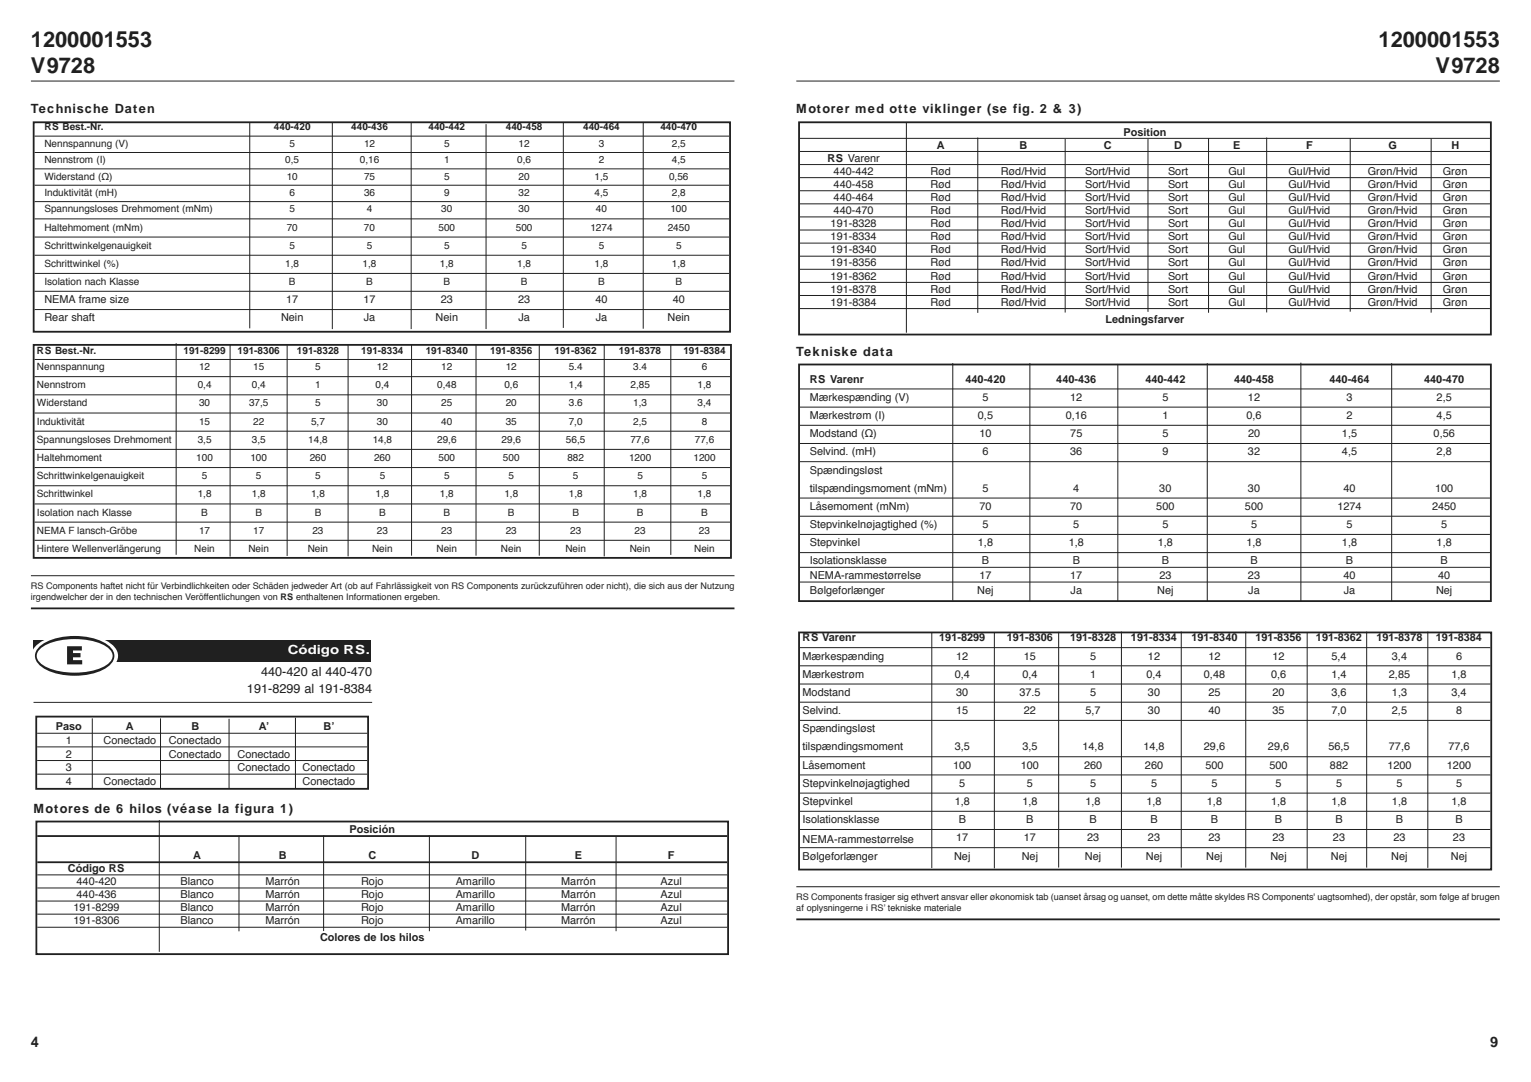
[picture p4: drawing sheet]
<svg xmlns="http://www.w3.org/2000/svg" width="297mm" height="210mm" viewBox="0 0 297 210" stroke-linecap="round" stroke-linejoin="round" font-family="sans-serif">
<defs><g id="words">
<g font-size="4.2" fill="#231f20">
<text x="6" y="9.1">1200001553</text>
<text x="267.5" y="9.1">1200001553</text>
<text x="6" y="14.1">V9728</text>
<text x="278.5" y="14.1">V9728</text>
</g>
<g font-size="2.8" fill="#231f20">
<text x="6" y="203">4</text>
<text x="289.1" y="203">9</text>
</g>
<g font-size="2.5" fill="#231f20">
<text x="6" y="22">Technische Daten</text>
<text x="154.5" y="22">Motorer med otte viklinger (se fig. 2 &amp; 3)</text>
<text x="154.5" y="69">Tekniske data</text>
<text x="50.7" y="131.2">440-420 al 440-470</text>
<text x="47.9" y="134.4">191-8299 al 191-8384</text>
<text x="6.5" y="157.7">Motores de 6 hilos (véase la figura 1)</text>
</g>
<text font-size="2.4" fill="#fff" x="55.8" y="127">Código RS.</text>
<g font-size="2.1" fill="#231f20">
<text x="181.8" y="28.8">A</text>
<text x="197.8" y="28.8">B</text>
<text x="214.1" y="28.8">C</text>
<text x="218" y="26.3">Position</text>
<text x="227.8" y="28.8">D</text>
<text x="239.3" y="28.8">E</text>
<text x="253.4" y="28.8">F</text>
<text x="269.4" y="28.8">G</text>
<text x="281.6" y="28.8">H</text>
<text x="160.6" y="31.4">RS Varenr</text>
<text x="161.7" y="33.9">440-442</text>
<text x="180.5" y="33.9">Rød</text>
<text x="194.2" y="33.9">Rød/Hvid</text>
<text x="210.6" y="33.9">Sort/Hvid</text>
<text x="226.6" y="33.9">Sort</text>
<text x="238.3" y="33.9">Gul</text>
<text x="250" y="33.9">Gul/Hvid</text>
<text x="265.4" y="33.9">Grøn/Hvid</text>
<text x="279.9" y="33.9">Grøn</text>
<text x="161.7" y="36.5">440-458</text>
<text x="161.7" y="39">440-464</text>
<text x="161.7" y="41.5">440-470</text>
<text x="180.5" y="36.5">Rød</text>
<text x="180.5" y="39">Rød</text>
<text x="180.5" y="41.5">Rød</text>
<text x="194.2" y="36.5">Rød/Hvid</text>
<text x="194.2" y="39">Rød/Hvid</text>
<text x="194.2" y="41.5">Rød/Hvid</text>
<text x="210.6" y="36.5">Sort/Hvid</text>
<text x="210.6" y="39">Sort/Hvid</text>
<text x="210.6" y="41.5">Sort/Hvid</text>
<text x="226.6" y="36.5">Sort</text>
<text x="226.6" y="39">Sort</text>
<text x="226.6" y="41.5">Sort</text>
<text x="238.3" y="36.5">Gul</text>
<text x="238.3" y="39">Gul</text>
<text x="238.3" y="41.5">Gul</text>
<text x="250" y="36.5">Gul/Hvid</text>
<text x="250" y="39">Gul/Hvid</text>
<text x="250" y="41.5">Gul/Hvid</text>
<text x="265.4" y="36.5">Grøn/Hvid</text>
<text x="265.4" y="39">Grøn/Hvid</text>
<text x="265.4" y="41.5">Grøn/Hvid</text>
<text x="279.9" y="36.5">Grøn</text>
<text x="279.9" y="39">Grøn</text>
<text x="279.9" y="41.5">Grøn</text>
<text x="161.2" y="44.1">191-8328</text>
<text x="161.2" y="46.6">191-8334</text>
<text x="180.5" y="44.1">Rød</text>
<text x="180.5" y="46.6">Rød</text>
<text x="194.2" y="44.1">Rød/Hvid</text>
<text x="194.2" y="46.6">Rød/Hvid</text>
<text x="210.6" y="44.1">Sort/Hvid</text>
<text x="210.6" y="46.6">Sort/Hvid</text>
<text x="226.6" y="44.1">Sort</text>
<text x="226.6" y="46.6">Sort</text>
<text x="238.3" y="44.1">Gul</text>
<text x="238.3" y="46.6">Gul</text>
<text x="250" y="44.1">Gul/Hvid</text>
<text x="250" y="46.6">Gul/Hvid</text>
<text x="265.4" y="44.1">Grøn/Hvid</text>
<text x="265.4" y="46.6">Grøn/Hvid</text>
<text x="279.9" y="44.1">Grøn</text>
<text x="279.9" y="46.6">Grøn</text>
<text x="161.2" y="49.2">191-8340</text>
<text x="161.2" y="51.7">191-8356</text>
<text x="180.5" y="49.2">Rød</text>
<text x="180.5" y="51.7">Rød</text>
<text x="194.2" y="49.2">Rød/Hvid</text>
<text x="194.2" y="51.7">Rød/Hvid</text>
<text x="210.6" y="49.2">Sort/Hvid</text>
<text x="210.6" y="51.7">Sort/Hvid</text>
<text x="226.6" y="49.2">Sort</text>
<text x="226.6" y="51.7">Sort</text>
<text x="238.3" y="49.2">Gul</text>
<text x="238.3" y="51.7">Gul</text>
<text x="250" y="49.2">Gul/Hvid</text>
<text x="250" y="51.7">Gul/Hvid</text>
<text x="265.4" y="49.2">Grøn/Hvid</text>
<text x="265.4" y="51.7">Grøn/Hvid</text>
<text x="279.9" y="49.2">Grøn</text>
<text x="279.9" y="51.7">Grøn</text>
<text x="8.6" y="58.8">NEMA frame size</text>
<text x="55.5" y="58.8">17</text>
<text x="70.5" y="58.8">17</text>
<text x="85.5" y="58.8">23</text>
<text x="100.5" y="58.8">23</text>
<text x="115.5" y="58.8">40</text>
<text x="130.5" y="58.8">40</text>
<text x="161.2" y="54.2">191-8362</text>
<text x="161.2" y="56.8">191-8378</text>
<text x="161.2" y="59.3">191-8384</text>
<text x="180.5" y="54.2">Rød</text>
<text x="180.5" y="56.8">Rød</text>
<text x="180.5" y="59.3">Rød</text>
<text x="194.2" y="54.2">Rød/Hvid</text>
<text x="194.2" y="56.8">Rød/Hvid</text>
<text x="194.2" y="59.3">Rød/Hvid</text>
<text x="210.6" y="54.2">Sort/Hvid</text>
<text x="210.6" y="56.8">Sort/Hvid</text>
<text x="210.6" y="59.3">Sort/Hvid</text>
<text x="226.6" y="54.2">Sort</text>
<text x="226.6" y="56.8">Sort</text>
<text x="226.6" y="59.3">Sort</text>
<text x="238.3" y="54.2">Gul</text>
<text x="238.3" y="56.8">Gul</text>
<text x="238.3" y="59.3">Gul</text>
<text x="250" y="54.2">Gul/Hvid</text>
<text x="250" y="56.8">Gul/Hvid</text>
<text x="250" y="59.3">Gul/Hvid</text>
<text x="265.4" y="54.2">Grøn/Hvid</text>
<text x="265.4" y="56.8">Grøn/Hvid</text>
<text x="265.4" y="59.3">Grøn/Hvid</text>
<text x="279.9" y="54.2">Grøn</text>
<text x="279.9" y="56.8">Grøn</text>
<text x="279.9" y="59.3">Grøn</text>
<text x="8.6" y="62.4">Rear shaft</text>
<text x="54.5" y="62.4">Nein</text>
<text x="70.6" y="62.4">Ja</text>
<text x="84.5" y="62.4">Nein</text>
<text x="100.6" y="62.4">Ja</text>
<text x="115.6" y="62.4">Ja</text>
<text x="129.5" y="62.4">Nein</text>
<text x="214.5" y="62.7">Ledningsfarver</text>
<text x="157.1" y="74.2">RS Varenr</text>
<text x="157.1" y="77.8">Mærkespænding (V)</text>
<text x="187.3" y="74.2">440-420</text>
<text x="190.6" y="77.8">5</text>
<text x="204.9" y="74.2">440-436</text>
<text x="207.6" y="77.8">12</text>
<text x="222.2" y="74.2">440-442</text>
<text x="225.5" y="77.8">5</text>
<text x="239.4" y="74.2">440-458</text>
<text x="242.1" y="77.8">12</text>
<text x="257.9" y="74.2">440-464</text>
<text x="261.2" y="77.8">3</text>
<text x="276.3" y="74.2">440-470</text>
<text x="278.7" y="77.8">2,5</text>
<text x="157.1" y="81.3">Mærkestrøm (I)</text>
<text x="189.7" y="81.3">0,5</text>
<text x="206.8" y="81.3">0,16</text>
<text x="225.5" y="81.3">1</text>
<text x="241.8" y="81.3">0,6</text>
<text x="261.2" y="81.3">2</text>
<text x="278.7" y="81.3">4,5</text>
<text x="157.1" y="84.8">Modstand (Ω)</text>
<text x="157.1" y="88.3">Selvind. (mH)</text>
<text x="190" y="84.8">10</text>
<text x="190.6" y="88.3">6</text>
<text x="207.6" y="88.3">36</text>
<text x="207.7" y="84.8">75</text>
<text x="225.5" y="88.3">9</text>
<text x="225.5" y="84.8">5</text>
<text x="242.1" y="88.3">32</text>
<text x="242.1" y="84.8">20</text>
<text x="260.4" y="88.3">4,5</text>
<text x="260.4" y="84.8">1,5</text>
<text x="278.1" y="84.8">0,56</text>
<text x="278.7" y="88.3">2,8</text>
<text x="157.1" y="91.9">Spændingsløst</text>
<text x="157.1" y="95.4">tilspændingsmoment (mNm)</text>
<text x="190.6" y="95.4">5</text>
<text x="208.2" y="95.4">4</text>
<text x="224.9" y="95.4">30</text>
<text x="242.1" y="95.4">30</text>
<text x="260.6" y="95.4">40</text>
<text x="278.4" y="95.4">100</text>
<text x="157.1" y="98.9">Låsemoment (mNm)</text>
<text x="190" y="98.9">70</text>
<text x="207.6" y="98.9">70</text>
<text x="224.3" y="98.9">500</text>
<text x="241.5" y="98.9">500</text>
<text x="259.5" y="98.9">1274</text>
<text x="277.8" y="98.9">2450</text>
<text x="157.1" y="102.5">Stepvinkelnøjagtighed (%)</text>
<text x="157.1" y="106">Stepvinkel</text>
<text x="189.7" y="106">1,8</text>
<text x="190.6" y="102.5">5</text>
<text x="207.4" y="106">1,8</text>
<text x="208.2" y="102.5">5</text>
<text x="224.6" y="106">1,8</text>
<text x="225.5" y="102.5">5</text>
<text x="241.8" y="106">1,8</text>
<text x="242.7" y="102.5">5</text>
<text x="260.4" y="106">1,8</text>
<text x="261.2" y="102.5">5</text>
<text x="278.7" y="106">1,8</text>
<text x="279.6" y="102.5">5</text>
<text x="157.1" y="109.5">Isolationsklasse</text>
<text x="157.1" y="112.4">NEMA-rammestørrelse</text>
<text x="190" y="112.4">17</text>
<text x="190.5" y="109.5">B</text>
<text x="207.6" y="112.4">17</text>
<text x="208.1" y="109.5">B</text>
<text x="224.9" y="112.4">23</text>
<text x="225.4" y="109.5">B</text>
<text x="242.1" y="112.4">23</text>
<text x="242.6" y="109.5">B</text>
<text x="260.6" y="112.4">40</text>
<text x="261.1" y="109.5">B</text>
<text x="279" y="112.4">40</text>
<text x="279.5" y="109.5">B</text>
<text x="157.1" y="115.2">Bølgeforlænger</text>
<text x="189.6" y="115.2">Nej</text>
<text x="207.7" y="115.2">Ja</text>
<text x="224.5" y="115.2">Nej</text>
<text x="242.2" y="115.2">Ja</text>
<text x="260.7" y="115.2">Ja</text>
<text x="278.6" y="115.2">Nej</text>
<text x="155.7" y="124.4">RS Varenr</text>
<text x="182.2" y="124.4">191-8299</text>
<text x="195.4" y="124.4">191-8306</text>
<text x="207.6" y="124.4">191-8328</text>
<text x="219.4" y="124.4">191-8334</text>
<text x="231.2" y="124.4">191-8340</text>
<text x="243.6" y="124.4">191-8356</text>
<text x="255.3" y="124.4">191-8362</text>
<text x="267" y="124.4">191-8378</text>
<text x="278.6" y="124.4">191-8384</text>
<text x="155.7" y="127.9">Mærkespænding</text>
<text x="155.7" y="131.5">Mærkestrøm</text>
<text x="185.2" y="131.5">0,4</text>
<text x="185.5" y="127.9">12</text>
<text x="198.4" y="131.5">0,4</text>
<text x="198.6" y="127.9">15</text>
<text x="211.5" y="127.9">5</text>
<text x="211.5" y="131.5">1</text>
<text x="222.4" y="131.5">0,4</text>
<text x="222.7" y="127.9">12</text>
<text x="233.6" y="131.5">0,48</text>
<text x="234.5" y="127.9">12</text>
<text x="246.6" y="131.5">0,6</text>
<text x="246.9" y="127.9">12</text>
<text x="258.3" y="127.9">5,4</text>
<text x="258.3" y="131.5">1,4</text>
<text x="269.5" y="131.5">2,85</text>
<text x="270.1" y="127.9">3,4</text>
<text x="281.6" y="131.5">1,8</text>
<text x="282.5" y="127.9">6</text>
<text x="155.7" y="135">Modstand</text>
<text x="185.5" y="135">30</text>
<text x="197.8" y="135">37.5</text>
<text x="211.5" y="135">5</text>
<text x="222.7" y="135">30</text>
<text x="234.5" y="135">25</text>
<text x="246.9" y="135">20</text>
<text x="258.3" y="135">3,6</text>
<text x="270.1" y="135">1,3</text>
<text x="281.6" y="135">3,4</text>
<text x="10.9" y="141.7">Paso</text>
<text x="24.4" y="141.7">A</text>
<text x="37.1" y="141.7">B</text>
<text x="50.2" y="141.7">A’</text>
<text x="62.8" y="141.7">B’</text>
<text x="155.7" y="138.5">Selvind.</text>
<text x="155.7" y="142.1">Spændingsløst</text>
<text x="185.5" y="138.5">15</text>
<text x="198.7" y="138.5">22</text>
<text x="210.6" y="138.5">5,7</text>
<text x="222.7" y="138.5">30</text>
<text x="234.5" y="138.5">40</text>
<text x="246.9" y="138.5">35</text>
<text x="258.3" y="138.5">7,0</text>
<text x="270.1" y="138.5">2,5</text>
<text x="282.5" y="138.5">8</text>
<text x="12.8" y="144.3">1</text>
<text x="12.8" y="147">2</text>
<text x="12.8" y="149.6">3</text>
<text x="20.1" y="144.3">Conectado</text>
<text x="32.8" y="144.3">Conectado</text>
<text x="32.8" y="147">Conectado</text>
<text x="46.1" y="147">Conectado</text>
<text x="46.1" y="149.6">Conectado</text>
<text x="58.7" y="149.6">Conectado</text>
<text x="155.7" y="145.6">tilspændingsmoment</text>
<text x="155.7" y="149.1">Låsemoment</text>
<text x="184.9" y="149.1">100</text>
<text x="185.2" y="145.6">3,5</text>
<text x="198.1" y="149.1">100</text>
<text x="198.4" y="145.6">3,5</text>
<text x="210" y="145.6">14,8</text>
<text x="210.3" y="149.1">260</text>
<text x="221.8" y="145.6">14,8</text>
<text x="222.1" y="149.1">260</text>
<text x="233.6" y="145.6">29,6</text>
<text x="233.9" y="149.1">500</text>
<text x="246" y="145.6">29,6</text>
<text x="246.3" y="149.1">500</text>
<text x="257.7" y="145.6">56,5</text>
<text x="258" y="149.1">882</text>
<text x="269.2" y="149.1">1200</text>
<text x="269.5" y="145.6">77,6</text>
<text x="280.7" y="149.1">1200</text>
<text x="281" y="145.6">77,6</text>
<text x="12.8" y="152.3">4</text>
<text x="20.1" y="152.3">Conectado</text>
<text x="58.7" y="152.3">Conectado</text>
<text x="155.7" y="152.6">Stepvinkelnøjagtighed</text>
<text x="186.1" y="152.6">5</text>
<text x="199.2" y="152.6">5</text>
<text x="211.5" y="152.6">5</text>
<text x="223.3" y="152.6">5</text>
<text x="235" y="152.6">5</text>
<text x="247.5" y="152.6">5</text>
<text x="259.2" y="152.6">5</text>
<text x="270.9" y="152.6">5</text>
<text x="282.5" y="152.6">5</text>
<text x="67.8" y="161.5">Posición</text>
<text x="155.7" y="156.2">Stepvinkel</text>
<text x="155.7" y="159.7">Isolationsklasse</text>
<text x="185.2" y="156.2">1,8</text>
<text x="186" y="159.7">B</text>
<text x="198.4" y="156.2">1,8</text>
<text x="199.1" y="159.7">B</text>
<text x="210.6" y="156.2">1,8</text>
<text x="211.4" y="159.7">B</text>
<text x="222.4" y="156.2">1,8</text>
<text x="223.2" y="159.7">B</text>
<text x="234.2" y="156.2">1,8</text>
<text x="234.9" y="159.7">B</text>
<text x="246.6" y="156.2">1,8</text>
<text x="247.4" y="159.7">B</text>
<text x="258.3" y="156.2">1,8</text>
<text x="259.1" y="159.7">B</text>
<text x="270.1" y="156.2">1,8</text>
<text x="270.8" y="159.7">B</text>
<text x="281.6" y="156.2">1,8</text>
<text x="282.4" y="159.7">B</text>
<text x="37.5" y="166.6">A</text>
<text x="54.1" y="166.6">B</text>
<text x="71.5" y="166.6">C</text>
<text x="91.5" y="166.6">D</text>
<text x="111.5" y="166.6">E</text>
<text x="129.6" y="166.6">F</text>
<text x="155.7" y="163.6">NEMA-rammestørrelse</text>
<text x="155.7" y="166.7">Bølgeforlænger</text>
<text x="185.1" y="166.7">Nej</text>
<text x="185.5" y="163.2">17</text>
<text x="198.2" y="166.7">Nej</text>
<text x="198.7" y="163.2">17</text>
<text x="210.5" y="166.7">Nej</text>
<text x="210.9" y="163.2">23</text>
<text x="222.3" y="166.7">Nej</text>
<text x="222.7" y="163.2">23</text>
<text x="234" y="166.7">Nej</text>
<text x="234.5" y="163.2">23</text>
<text x="246.5" y="166.7">Nej</text>
<text x="246.9" y="163.2">23</text>
<text x="258.2" y="166.7">Nej</text>
<text x="258.6" y="163.2">23</text>
<text x="269.9" y="166.7">Nej</text>
<text x="270.4" y="163.2">23</text>
<text x="281.5" y="166.7">Nej</text>
<text x="281.9" y="163.2">23</text>
<text x="13.2" y="169.2">Código RS</text>
<text x="14.9" y="171.7">440-420</text>
<text x="35" y="171.7">Blanco</text>
<text x="51.5" y="171.7">Marrón</text>
<text x="70.1" y="171.7">Rojo</text>
<text x="88.4" y="171.7">Amarillo</text>
<text x="108.9" y="171.7">Marrón</text>
<text x="128.2" y="171.7">Azul</text>
<text x="14.3" y="176.8">191-8299</text>
<text x="14.3" y="179.3">191-8306</text>
<text x="14.9" y="174.2">440-436</text>
<text x="35" y="176.8">Blanco</text>
<text x="35" y="179.3">Blanco</text>
<text x="35" y="174.2">Blanco</text>
<text x="51.5" y="176.8">Marrón</text>
<text x="51.5" y="179.3">Marrón</text>
<text x="51.5" y="174.2">Marrón</text>
<text x="70.1" y="176.8">Rojo</text>
<text x="70.1" y="179.3">Rojo</text>
<text x="70.1" y="174.2">Rojo</text>
<text x="88.4" y="176.8">Amarillo</text>
<text x="88.4" y="179.3">Amarillo</text>
<text x="88.4" y="174.2">Amarillo</text>
<text x="108.9" y="176.8">Marrón</text>
<text x="108.9" y="179.3">Marrón</text>
<text x="108.9" y="174.2">Marrón</text>
<text x="128.2" y="176.8">Azul</text>
<text x="128.2" y="179.3">Azul</text>
<text x="128.2" y="174.2">Azul</text>
<text x="62.1" y="182.6">Colores de los hilos</text>
</g>
<g font-size="1.9" fill="#231f20">
<text x="8.6" y="25.3">RS Best.-Nr.</text>
<text x="8.6" y="28.5">Nennspannung (V)</text>
<text x="53.1" y="25.3">440-420</text>
<text x="56.2" y="28.5">5</text>
<text x="68.1" y="25.3">440-436</text>
<text x="70.6" y="28.5">12</text>
<text x="83.1" y="25.3">440-442</text>
<text x="86.2" y="28.5">5</text>
<text x="98.1" y="25.3">440-458</text>
<text x="100.6" y="28.5">12</text>
<text x="113.1" y="25.3">440-464</text>
<text x="116.2" y="28.5">3</text>
<text x="128.1" y="25.3">440-470</text>
<text x="130.4" y="28.5">2,5</text>
<text x="8.6" y="31.7">Nennstrom (I)</text>
<text x="8.6" y="34.8">Widerstand (Ω)</text>
<text x="55.4" y="31.7">0,5</text>
<text x="55.6" y="34.8">10</text>
<text x="69.8" y="31.7">0,16</text>
<text x="70.6" y="34.8">75</text>
<text x="86.2" y="31.7">1</text>
<text x="86.2" y="34.8">5</text>
<text x="100.4" y="31.7">0,6</text>
<text x="100.6" y="34.8">20</text>
<text x="115.4" y="34.8">1,5</text>
<text x="116.2" y="31.7">2</text>
<text x="129.8" y="34.8">0,56</text>
<text x="130.4" y="31.7">4,5</text>
<text x="8.6" y="38">Induktivität (mH)</text>
<text x="8.6" y="41.2">Spannungsloses Drehmoment (mNm)</text>
<text x="56.2" y="41.2">5</text>
<text x="56.2" y="38">6</text>
<text x="70.6" y="38">36</text>
<text x="71.2" y="41.2">4</text>
<text x="85.6" y="41.2">30</text>
<text x="86.2" y="38">9</text>
<text x="100.6" y="41.2">30</text>
<text x="100.6" y="38">32</text>
<text x="115.4" y="38">4,5</text>
<text x="115.6" y="41.2">40</text>
<text x="130.1" y="41.2">100</text>
<text x="130.4" y="38">2,8</text>
<text x="8.6" y="44.7">Haltehmoment (mNm)</text>
<text x="55.6" y="44.7">70</text>
<text x="70.6" y="44.7">70</text>
<text x="85.1" y="44.7">500</text>
<text x="100.1" y="44.7">500</text>
<text x="114.5" y="44.7">1274</text>
<text x="129.5" y="44.7">2450</text>
<text x="8.6" y="48.2">Schrittwinkelgenauigkeit</text>
<text x="8.6" y="51.8">Schrittwinkel (%)</text>
<text x="55.4" y="51.8">1,8</text>
<text x="56.2" y="48.2">5</text>
<text x="70.4" y="51.8">1,8</text>
<text x="71.2" y="48.2">5</text>
<text x="85.4" y="51.8">1,8</text>
<text x="86.2" y="48.2">5</text>
<text x="100.4" y="51.8">1,8</text>
<text x="101.2" y="48.2">5</text>
<text x="115.4" y="51.8">1,8</text>
<text x="116.2" y="48.2">5</text>
<text x="130.4" y="51.8">1,8</text>
<text x="131.2" y="48.2">5</text>
<text x="8.6" y="55.3">Isolation nach Klasse</text>
<text x="56.1" y="55.3">B</text>
<text x="71.1" y="55.3">B</text>
<text x="86.1" y="55.3">B</text>
<text x="101.1" y="55.3">B</text>
<text x="116.1" y="55.3">B</text>
<text x="131.1" y="55.3">B</text>
<text x="7.2" y="68.6">RS Best.-Nr.</text>
<text x="7.2" y="71.8">Nennspannung</text>
<text x="35.6" y="68.6">191-8299</text>
<text x="38.6" y="71.8">12</text>
<text x="46.1" y="68.6">191-8306</text>
<text x="49.1" y="71.8">15</text>
<text x="57.6" y="68.6">191-8328</text>
<text x="61.2" y="71.8">5</text>
<text x="70.1" y="68.6">191-8334</text>
<text x="73.1" y="71.8">12</text>
<text x="82.6" y="68.6">191-8340</text>
<text x="85.6" y="71.8">12</text>
<text x="95.1" y="68.6">191-8356</text>
<text x="98.1" y="71.8">12</text>
<text x="107.6" y="68.6">191-8362</text>
<text x="110.3" y="71.8">5.4</text>
<text x="120.1" y="68.6">191-8378</text>
<text x="122.8" y="71.8">3.4</text>
<text x="132.6" y="68.6">191-8384</text>
<text x="136.2" y="71.8">6</text>
<text x="7.2" y="75.3">Nennstrom</text>
<text x="38.4" y="75.3">0,4</text>
<text x="48.9" y="75.3">0,4</text>
<text x="61.2" y="75.3">1</text>
<text x="72.9" y="75.3">0,4</text>
<text x="84.8" y="75.3">0,48</text>
<text x="97.9" y="75.3">0,6</text>
<text x="110.4" y="75.3">1,4</text>
<text x="122.3" y="75.3">2,85</text>
<text x="135.4" y="75.3">1,8</text>
<text x="7.2" y="78.9">Widerstand</text>
<text x="7.2" y="82.4">Induktivität</text>
<text x="38.6" y="82.4">15</text>
<text x="38.6" y="78.9">30</text>
<text x="48.3" y="78.9">37,5</text>
<text x="49.1" y="82.4">22</text>
<text x="60.4" y="82.4">5,7</text>
<text x="61.2" y="78.9">5</text>
<text x="73.1" y="82.4">30</text>
<text x="73.1" y="78.9">30</text>
<text x="85.6" y="82.4">40</text>
<text x="85.6" y="78.9">25</text>
<text x="98.1" y="82.4">35</text>
<text x="98.1" y="78.9">20</text>
<text x="110.4" y="82.4">7,0</text>
<text x="110.4" y="78.9">3.6</text>
<text x="122.9" y="82.4">2,5</text>
<text x="122.9" y="78.9">1,3</text>
<text x="135.4" y="78.9">3,4</text>
<text x="136.2" y="82.4">8</text>
<text x="7.2" y="85.9">Spannungsloses Drehmoment</text>
<text x="7.2" y="89.4">Haltehmoment</text>
<text x="38.1" y="89.4">100</text>
<text x="38.4" y="85.9">3,5</text>
<text x="48.6" y="89.4">100</text>
<text x="48.9" y="85.9">3,5</text>
<text x="59.8" y="85.9">14,8</text>
<text x="60.1" y="89.4">260</text>
<text x="72.3" y="85.9">14,8</text>
<text x="72.6" y="89.4">260</text>
<text x="84.8" y="85.9">29,6</text>
<text x="85.1" y="89.4">500</text>
<text x="97.3" y="85.9">29,6</text>
<text x="97.6" y="89.4">500</text>
<text x="109.8" y="85.9">56,5</text>
<text x="110.1" y="89.4">882</text>
<text x="122" y="89.4">1200</text>
<text x="122.3" y="85.9">77,6</text>
<text x="134.5" y="89.4">1200</text>
<text x="134.8" y="85.9">77,6</text>
<text x="7.2" y="93">Schrittwinkelgenauigkeit</text>
<text x="39.2" y="93">5</text>
<text x="49.7" y="93">5</text>
<text x="61.2" y="93">5</text>
<text x="73.7" y="93">5</text>
<text x="86.2" y="93">5</text>
<text x="98.7" y="93">5</text>
<text x="111.2" y="93">5</text>
<text x="123.7" y="93">5</text>
<text x="136.2" y="93">5</text>
<text x="7.2" y="96.5">Schrittwinkel</text>
<text x="7.2" y="100">Isolation nach Klasse</text>
<text x="38.4" y="96.5">1,8</text>
<text x="39.1" y="100">B</text>
<text x="48.9" y="96.5">1,8</text>
<text x="49.6" y="100">B</text>
<text x="60.4" y="96.5">1,8</text>
<text x="61.1" y="100">B</text>
<text x="72.9" y="96.5">1,8</text>
<text x="73.6" y="100">B</text>
<text x="85.4" y="96.5">1,8</text>
<text x="86.1" y="100">B</text>
<text x="97.9" y="96.5">1,8</text>
<text x="98.6" y="100">B</text>
<text x="110.4" y="96.5">1,8</text>
<text x="111.1" y="100">B</text>
<text x="122.9" y="96.5">1,8</text>
<text x="123.6" y="100">B</text>
<text x="135.4" y="96.5">1,8</text>
<text x="136.1" y="100">B</text>
<text x="7.2" y="103.5">NEMA F lansch-Gröbe</text>
<text x="7.2" y="107.1">Hintere Wellenverlängerung</text>
<text x="37.7" y="107.1">Nein</text>
<text x="38.6" y="103.5">17</text>
<text x="48.2" y="107.1">Nein</text>
<text x="49.1" y="103.5">17</text>
<text x="59.7" y="107.1">Nein</text>
<text x="60.6" y="103.5">23</text>
<text x="72.2" y="107.1">Nein</text>
<text x="73.1" y="103.5">23</text>
<text x="84.7" y="107.1">Nein</text>
<text x="85.6" y="103.5">23</text>
<text x="97.2" y="107.1">Nein</text>
<text x="98.1" y="103.5">23</text>
<text x="109.7" y="107.1">Nein</text>
<text x="110.6" y="103.5">23</text>
<text x="122.2" y="107.1">Nein</text>
<text x="123.1" y="103.5">23</text>
<text x="134.7" y="107.1">Nein</text>
<text x="135.6" y="103.5">23</text>
</g>
<g font-size="1.8" fill="#231f20">
<text x="6" y="114.2">RS Components haftet nicht für Verbindlichkeiten oder Schäden jedweder Art (ob auf Fahrlässigkeit von RS Components zurückzuführen oder nicht), die sich aus der Nutzung</text>
<text x="6" y="116.3">irgendwelcher der in den technischen Veröffentlichungen von RS enthaltenen Informationen ergeben.</text>
<text x="154.5" y="174.6">RS Components frasiger sig ethvert ansvar eller økonomisk tab (uanset årsag og uanset, om dette måtte skyldes RS Components' uagtsomhed), der opstår, som følge af brugen</text>
<text x="154.5" y="176.7">af oplysningerne i RS’ tekniske materiale</text>
</g>
</g></defs>
<g fill="none" stroke="#231f20" stroke-width=".19">
<path d="M154.5 15.7h136.5M155.2 26.8h133.9M155.2 29.4h133.9M155.2 31.9h133.9M155.2 34.5h133.9M155.2 37h133.9M155.2 39.5h133.9M155.2 42.1h133.9M155.2 44.6h133.9M155.2 47.2h133.9M155.2 49.7h133.9M155.2 52.2h133.9"/>
<path d="M155.2 54.8h133.9M155.2 57.3h133.9M155.2 59.9h133.9M155.2 75.5h133.9M155.2 79h133.9M155.2 82.5h133.9M155.2 86h133.9M155.2 89.6h133.9M155.2 96.6h133.9M155.2 100.1h133.9M155.2 103.7h133.9M155.2 107.2h133.9"/>
<path d="M155.2 110.1h133.9M155.2 112.9h133.9M155.2 125.6h133.9M155.2 129.2h133.9M155.2 132.7h133.9M155.2 136.2h133.9M155.2 139.7h133.9M155.2 146.8h133.9M155.2 150.3h133.9M155.2 153.9h133.9M155.2 157.4h133.9M154.5 172h136.5"/>
<path d="M155.2 160.9h133.9M155.2 164.4h133.9"/>
</g>
<path d="M155 23.7h134.3v41.2h-134.3zM155 70.7h134.3v45.9h-134.3zM155 122.7h134.3v46h-134.3zM154.5 178.4h136.5" fill="none" stroke="#231f20" stroke-width=".35"/>
<path d="M6 20.2h136.5v100.6h-136.5z" fill="#fff"/>
<g fill="none" stroke="#231f20" stroke-width=".19">
<path d="M6 15.7h136.5M6.7 26.4h134.8M6.7 29.6h134.8M6.7 32.8h134.8M6.7 35.9h134.8M6.7 39.1h134.8M6.7 42.5h134.8M6.7 46h134.8M6.7 49.5h134.8M6.7 53h134.8M6.7 56.5h134.8M6.7 69.7h134.9"/>
<path d="M6.7 73.1h134.9M6.7 76.6h134.9M6.7 60.1h134.8M6.7 80.1h134.9M6.7 83.7h134.9M6.7 87.2h134.9M6.7 90.7h134.9M6.7 94.2h134.9M6.7 97.8h134.9M6 111.7h136.5M6.7 101.3h134.9M6.7 104.8h134.9"/>
</g>
<path d="M6.5 23.7h135.1v40.7h-135.1zM6.5 66.9h135.3v41.3h-135.3zM6 118h136.5" fill="none" stroke="#231f20" stroke-width=".35"/>
<path d="M6.1 122.7h136.4v32.7h-136.4z" fill="#fff"/>
<path d="M6.5 136.3h65.7M7.2 142.2h64M7.2 144.9h64M7.2 147.5h64M7.2 150.2h64" fill="none" stroke="#231f20" stroke-width=".19"/>
<path d="M7 139h64.4v14h-64.4z" fill="none" stroke="#231f20" stroke-width=".35"/>
<path d="M6.5 124.1h65.4v4.2h-65.4z" fill="#231f20"/>
<path d="M6.8 125.4a10.5 10.5 0 0 1 7.7-2.4 10.5 10.5 0 0 1 7.6 2.4 2.62 2.62 0 0 1-.5 4.2 10 10 0 0 1-7.1 1.7 9.6 9.6 0 0 1-7.7-2.2l-.4-.6v-2.5z" fill="#fff"/>
<path d="M7.6 125.5a11.5 11.5 0 0 1 9.3-1.9 7.4 7.4 0 0 1 4.9 2.4 2.43 2.43 0 0 1-1.1 3.5 13 13 0 0 1-12.4 0 2.43 2.43 0 0 1-.7-4z" fill="#231f20"/>
<path d="M7.9 125.7a12.1 12.1 0 0 1 8.9-1.6 7.4 7.4 0 0 1 4.7 2.1 1.7 1.7 0 0 1-.5 2.5 12.1 12.1 0 0 1-8.8 1.6 7.4 7.4 0 0 1-4.7-2 1.7 1.7 0 0 1 .4-2.6z" fill="#fff"/>
<path d="M13 125.4h2.9v.8h-1.7v.5h1.4v.8h-1.4v.6h1.8v.8h-3z" fill="#231f20"/>
<path d="M6.2 155.5h136.3v47.4h-136.3z" fill="#fff"/>
<path d="M7.1 159.4h134.2v25.7h-134.2zM7.2 162.2h133.9M7.2 167.3h133.9" fill="none" stroke="#231f20" stroke-width=".35"/>
<g fill="none" stroke="#231f20" stroke-width=".19">
<path d="M48.5 23.8v39.9M64.5 23.8v40M79.8 23.7v40.1M94.3 24.1v39.7M109.3 23.7v39.9M124.8 23.8v40M175.9 23.8v40.7M189.7 26.7v34M206.7 27v33.6M222.7 27v33.5M234.5 26.8v33.9M245.8 26.7v33.9"/>
<path d="M262 26.8v33.7M277.7 26.9v33.8M34.2 66.6v41M44.6 66.8v41.2M55.7 67v40.8M67.5 66.9v41M79.8 66.9v40.9M92.4 66.9v40.9M104.6 66.7v41.1M117.2 66.9v41M130.1 66.9v40.8M184.9 70.4v46.1"/>
<path d="M199.8 70.4v46.3M216.9 70.6v46.1M234.2 70.4v46.3M252.4 70.4v46.2M270 70.4v46.2M17.9 139.4v13.6M31.1 139.4v13.6M44.4 139.4v13.6M57.3 139.2v13.8M180.8 122.7v45.7M192.9 122.7v45.7M205.4 122.6v45.7"/>
<path d="M217.6 122.5v45.8M229.2 122.5v45.8M241.7 122.5v45.8M253.6 122.7v45.8M265.2 122.5v45.8M277 122.5v45.9M30.9 159.1v25.6M7.2 169.7h133.9M7.2 172.3h133.9M7.2 174.8h133.9M7.2 177.3h133.9M7.2 179.9h133.9"/>
<path d="M46.4 162.1v18.6M62.8 162.1v18.5M83.3 162.1v18.6M102 162.1v18.4M119.5 162.2v18.5"/>
</g>
<g fill="#fff">
<path d="M6 201h12v8h-12z"/>
<path d="M279 201h12v8h-12z"/>
</g>
<use href="#words"/>
</svg>
